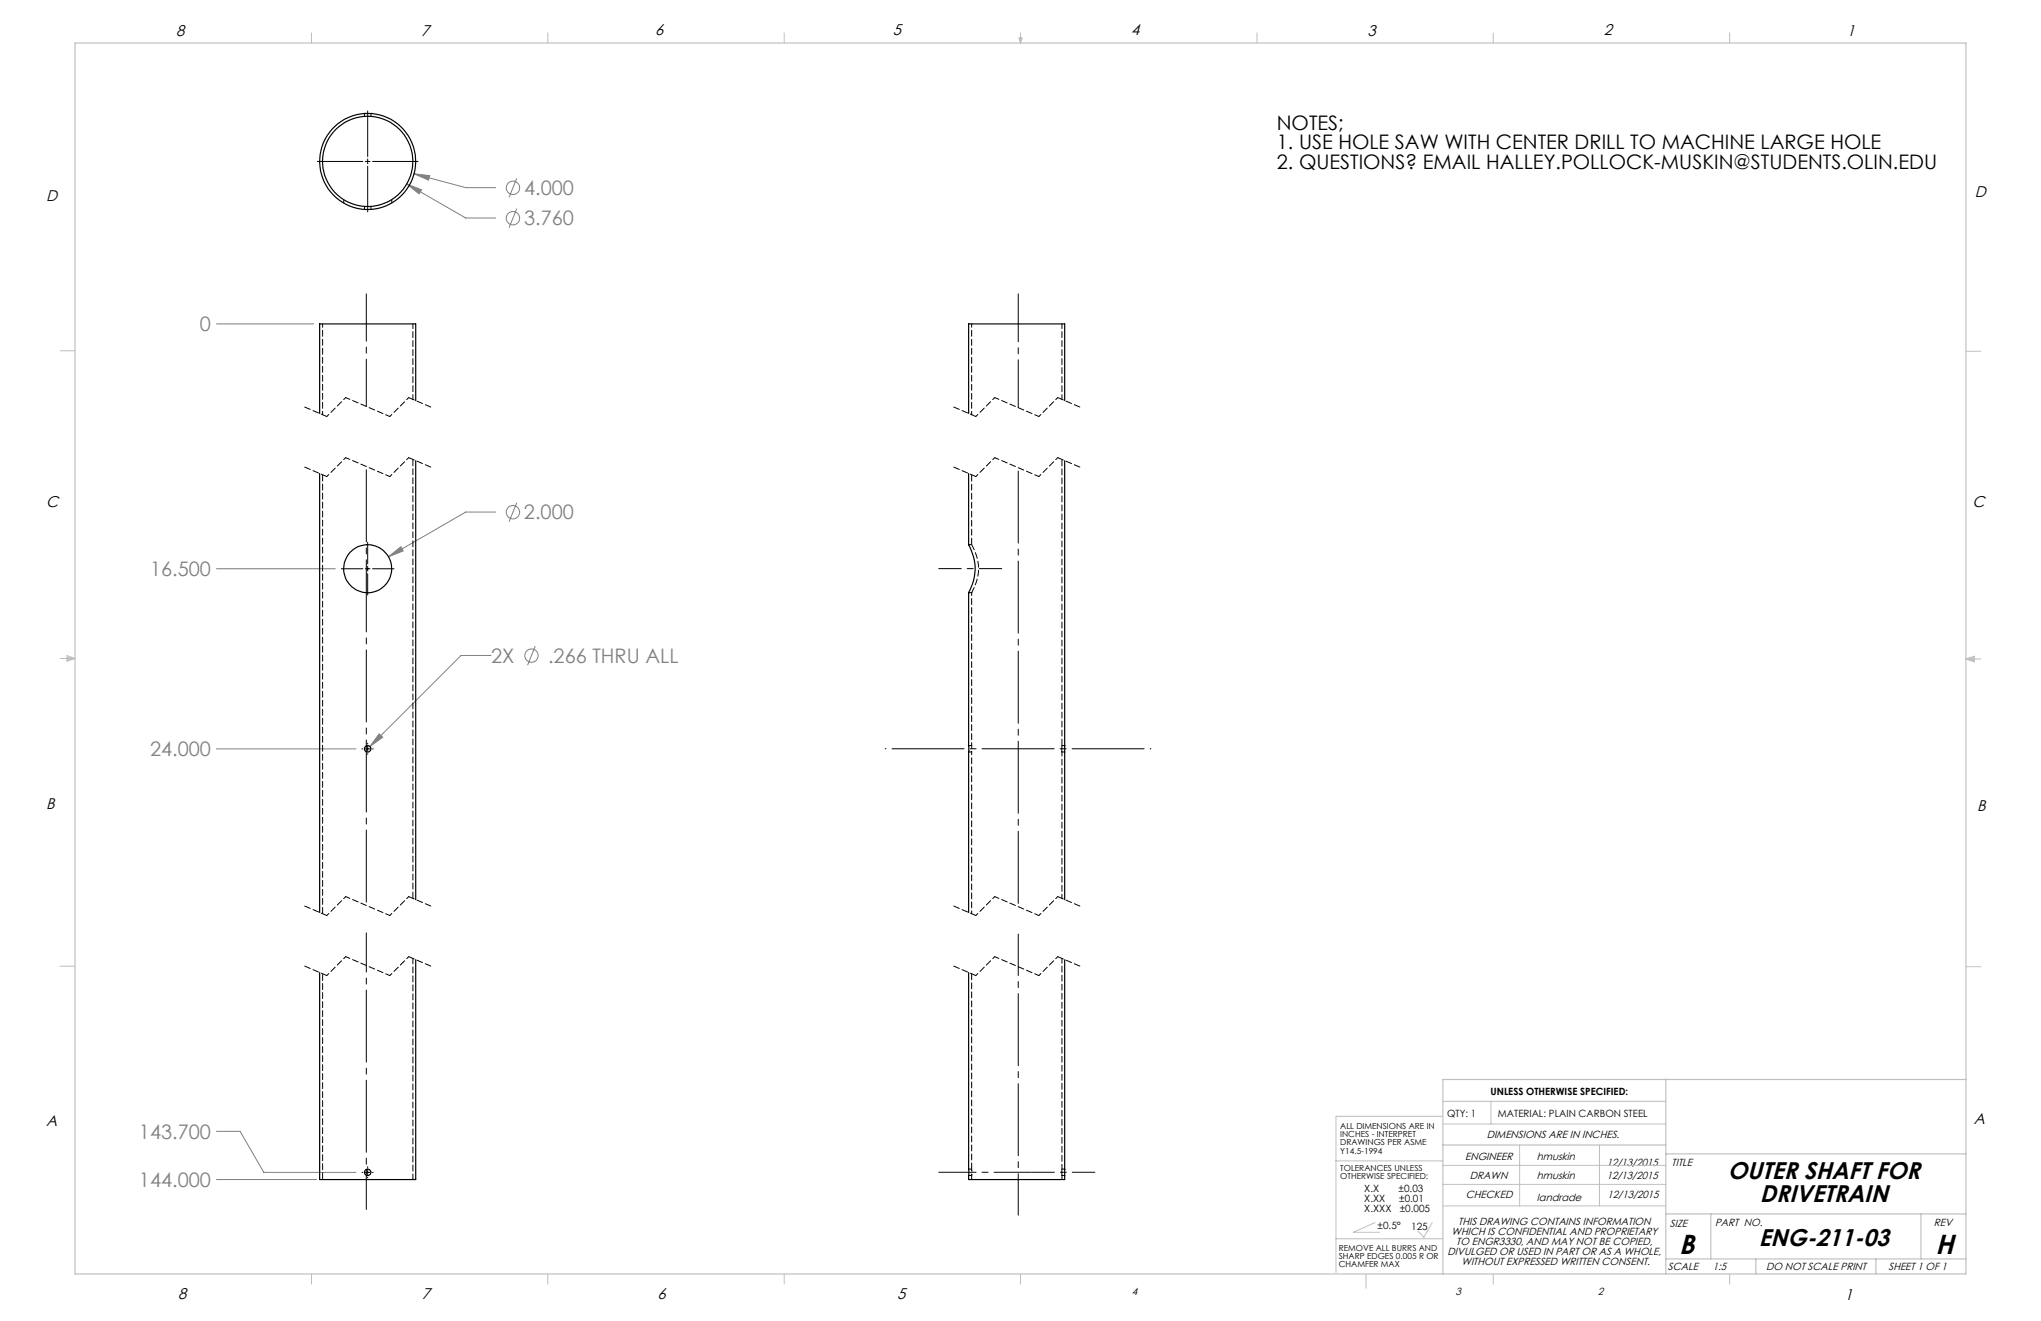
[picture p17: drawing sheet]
<svg xmlns="http://www.w3.org/2000/svg" width="432mm" height="279mm" viewBox="0 0 432 279" stroke-linecap="round" stroke-linejoin="round" font-family="sans-serif">
<defs><g id="words">
<g font-size="5.8">
<text x="355.2" y="265.2">B</text>
<text x="409.5" y="265.2">H</text>
</g>
<g font-size="5.1">
<text x="365.5" y="249.3">OUTER SHAFT FOR</text>
<text x="372.3" y="254.3">DRIVETRAIN</text>
<text x="372.1" y="263.6">ENG-211-03</text>
</g>
<g font-size="4.2">
<text x="270.1" y="27.4">NOTES;</text>
<text x="270.1" y="31.6">1. USE HOLE SAW WITH CENTER DRILL TO MACHINE LARGE HOLE</text>
<text x="270.1" y="35.8">2. QUESTIONS? EMAIL HALLEY.POLLOCK-MUSKIN@STUDENTS.OLIN.EDU</text>
</g>
<g font-size="4.2" fill="#808080">
<text x="110.9" y="41.3">4.000</text>
<text x="110.9" y="47.7">3.760</text>
<text x="42.3" y="70.1">0</text>
<text x="110.9" y="109.9">2.000</text>
<text x="31.7" y="121.9">16.500</text>
<text x="103.9" y="140.2">2X</text>
<text x="116" y="140.2">.266 THRU ALL</text>
<text x="31.7" y="160">24.000</text>
<text x="29.4" y="240.9">143.700</text>
<text x="29.4" y="251.1">144.000</text>
</g>
<g font-size="3.3">
<text x="37.2" y="7.6">8</text>
<text x="89.1" y="7.6">7</text>
<text x="138.6" y="7.4">6</text>
<text x="188.9" y="7.4">5</text>
<text x="239.3" y="7.5">4</text>
<text x="289.3" y="7.6">3</text>
<text x="339.3" y="7.5">2</text>
<text x="390.8" y="7.6">1</text>
<text x="417.8" y="41.6">D</text>
<text x="9.8" y="42.5">D</text>
<text x="9.8" y="107.2">C</text>
<text x="417.3" y="107.3">C</text>
<text x="9.7" y="171.1">B</text>
<text x="418.3" y="171.5">B</text>
<text x="9.7" y="238.1">A</text>
<text x="417.6" y="237.7">A</text>
<text x="37.7" y="274.7">8</text>
<text x="89.3" y="274.7">7</text>
<text x="139.1" y="274.7">6</text>
<text x="189.8" y="274.7">5</text>
<text x="390.3" y="275">1</text>
</g>
<g font-size="2.2">
<text x="310" y="245.4">ENGINEER</text>
<text x="314.5" y="240.8">DIMENSIONS ARE IN INCHES.</text>
<text x="325.1" y="245.4">hmuskin</text>
<text x="311" y="249.4">DRAWN</text>
<text x="325.1" y="249.4">hmuskin</text>
<text x="339.9" y="246.5">12/13/2015</text>
<text x="339.9" y="249.4">12/13/2015</text>
<text x="353.6" y="246.5">TITLE</text>
<text x="310.1" y="253.5">CHECKED</text>
<text x="325.2" y="254">landrade</text>
<text x="340.1" y="253.5">12/13/2015</text>
<text x="307.1" y="261.2">WHICH IS CONFIDENTIAL AND PROPRIETARY</text>
<text x="308.1" y="263.3">TO ENGR3330, AND MAY NOT BE COPIED,</text>
<text x="308.5" y="259">THIS DRAWING CONTAINS INFORMATION</text>
<text x="353.3" y="259.6">SIZE</text>
<text x="362.9" y="259.4">PART NO.</text>
<text x="409.1" y="259.4">REV</text>
<text x="306.3" y="265.4">DIVULGED OR USED IN PART OR AS A WHOLE,</text>
<text x="309.2" y="267.5">WITHOUT EXPRESSED WRITTEN CONSENT.</text>
<text x="352.9" y="268.7">SCALE</text>
<text x="362.4" y="268.7">1:5</text>
<text x="373.6" y="268.7">DO NOT SCALE PRINT</text>
<text x="399.5" y="268.7">SHEET 1 OF 1</text>
<text x="239.5" y="273.9">4</text>
<text x="307.9" y="274">3</text>
<text x="338.1" y="273.9">2</text>
</g>
<g font-size="2.1">
<text x="315.3" y="231.6">UNLESS OTHERWISE SPECIFIED:</text>
<text x="306.2" y="236.2">QTY: 1</text>
<text x="316.9" y="236.2">MATERIAL: PLAIN CARBON STEEL</text>
<text x="288.6" y="252.1">X.X</text>
<text x="288.6" y="254.3">X.XX</text>
<text x="288.6" y="256.4">X.XXX</text>
<text x="295.9" y="252.1">±0.03</text>
<text x="296" y="254.3">±0.01</text>
<text x="296.1" y="256.4">±0.005</text>
<text x="291.4" y="259.9">±0.5°</text>
<text x="298.6" y="260.2">125</text>
</g>
<g font-size="1.8">
<text x="283.5" y="238.7">ALL DIMENSIONS ARE IN</text>
<text x="283.5" y="240.5">INCHES - INTERPRET</text>
<text x="283.5" y="242.2">DRAWINGS PER ASME</text>
<text x="283.5" y="244">Y14.5-1994</text>
<text x="283.5" y="247.6">TOLERANCES UNLESS</text>
<text x="283.5" y="249.4">OTHERWISE SPECIFIED:</text>
<text x="283.2" y="264.5">REMOVE ALL BURRS AND</text>
<text x="283.2" y="266.3">SHARP EDGES 0.005 R OR</text>
<text x="283.2" y="268">CHAMFER MAX</text>
</g>
</g></defs>
<g fill="none" stroke="#808080" stroke-width=".21">
<path d="M86 38.9l3.2 1.2-.5 .9zM86 38.9l12.5 7.2h6.4M87.6 36.8l3.3 .3-.2 1zM87.6 36.8l10.9 2.9h6.4M109.3 37.7l-1.6 4M109.3 44.1l-1.6 4.1M45.8 68.5h20.6M82.2 117.8l2.6-2.2 .5 .9zM104.9 108.3h-6.4l-16.3 9.5M109.3 106.3l-1.6 4M45.8 120.3h25.1M103.9 138.6h-6.4l-19.3 19.3"/>
<path d="M113.2 136.7l-1.6 4M45.8 158.4h29.5M80.2 155.2l.8 .7-2.8 2zM45.8 239.3h5l5 8.7h19.5M45.8 249.5h21.2"/>
<circle cx="108.5" cy="39.7" r="1.41"/>
<circle cx="108.5" cy="46.2" r="1.41"/>
<circle cx="108.5" cy="108.3" r="1.42"/>
<circle cx="112.4" cy="138.7" r="1.41"/>
</g>
<path d="M77.5 255.8v-58.5" fill="none" stroke="#000" stroke-width=".21" stroke-dasharray="15.2 1.3 1.3 1.3" stroke-dashoffset="6.9"/>
<path d="M77.5 191.5v-92.8M215.4 191.8v-92.9" fill="none" stroke="#000" stroke-width=".21" stroke-dasharray="15.2 1.3 1.3 1.3" stroke-dashoffset="-.7"/>
<path d="M77.5 86v-23.8" fill="none" stroke="#000" stroke-width=".21" stroke-dasharray="15.2 1.3 1.3 1.3" stroke-dashoffset="5.2"/>
<path d="M215.4 257v-59.4" fill="none" stroke="#000" stroke-width=".21" stroke-dasharray="15.2 1.3 1.3 1.3" stroke-dashoffset="6.5"/>
<path d="M215.4 86.2v-24" fill="none" stroke="#000" stroke-width=".21" stroke-dasharray="15.2 1.3 1.3 1.3" stroke-dashoffset="5.1"/>
<path d="M198.6 120.3h13.3M218.3 247.9h13.3" fill="none" stroke="#000" stroke-width=".21" stroke-dasharray="15.2 1.3 1.3 1.3" stroke-dashoffset="10.5"/>
<path d="M187.3 158.4h56.2" fill="none" stroke="#000" stroke-width=".21" stroke-dasharray="15.2 1.3 1.3 1.3" stroke-dashoffset="-1.4"/>
<path d="M198.6 247.9h19.6" fill="none" stroke="#000" stroke-width=".21" stroke-dasharray="15.2 1.3 1.3 1.3" stroke-dashoffset="7.4"/>
<g fill="none" stroke="#000" stroke-width=".21">
<path d="M67.1 34.1h9.7M77.3 34.1h1M77.8 23.5v9.6M77.8 33.6v1M77.8 35.2v9.6M78.8 34.1h9.6M77.8 114.7v4.6M77.8 119.8v1M72.2 120.3h4.6M77.3 120.3h1M77.8 121.3v4.6M78.8 120.3h4.6"/>
<path d="M76.6 158.4h.2M77.3 158.4h1M77.8 157.2v.2M77.8 157.9v1M77.8 159.4v.2M78.8 158.4h.2M76.6 248h.2M77.3 248h1M77.8 246.8v.1M77.8 247.4v1.1M77.8 249v.1M78.8 248h.2"/>
</g>
<g fill="none" stroke="#000" stroke-width=".21" stroke-dasharray="1.3 .6">
<path d="M69.1 88.1l-4.6-2M91.1 98.8l-4.6-2M91.1 86.1l-4.6-2M206.5 88.1l-4.7-2M228.5 98.8l-4.7-2M228.5 86.1l-4.7-2M69.1 100.8l-4.6-2M206.5 100.8l-4.7-2M69.1 193.6l-4.6-2M91.1 191.6l-4.6-2M206.5 193.6l-4.7-2M228.5 191.6l-4.7-2"/>
<path d="M69.1 206.3l-4.6-2M91.1 204.3l-4.6-2M206.5 206.3l-4.7-2M228.5 204.3l-4.7-2"/>
</g>
<g fill="none" stroke="#000" stroke-width=".21" stroke-dasharray="1.3 .6" stroke-dashoffset=".7">
<path d="M73.1 96.8l-4 4M73.1 84.1l-4 4M86.5 96.8l-4 4M86.5 84.1l-4 4M210.5 96.8l-4 4M210.5 84.1l-4 4M223.8 96.8l-4 4M223.8 84.1l-4 4M73.1 189.6l-4 4M86.5 189.6l-4 4M210.5 189.6l-4 4M223.8 189.6l-4 4"/>
<path d="M73.1 202.3l-4 4M86.5 202.3l-4 4M210.5 202.3l-4 4M223.8 202.3l-4 4"/>
</g>
<path d="M82.5 88.1l-9.4-4M219.8 88.1l-9.3-4M82.5 100.8l-9.4-4M219.8 100.8l-9.3-4M82.5 193.6l-9.4-4M219.8 193.6l-9.3-4M82.5 206.3l-9.4-4M219.8 206.3l-9.3-4" fill="none" stroke="#000" stroke-width=".21" stroke-dasharray="1.3 .6" stroke-dashoffset=".3"/>
<g fill="none" stroke="#c0c0c0" stroke-width=".21">
<path d="M65.9 6.9v2.2M115.9 6.9v2.2M165.9 6.9v2.2M215.6 8h.6l-.3 1.1zM215.7 8l.2 1.1M215.9 6.9v2.2M216 8l-.1 1.1M265.9 6.9v2.2M315.9 6.9v2.2M365.9 6.9v2.2M12.7 74.2h3.2M415.9 74.3h3.2"/>
<path d="M12.7 139.3h3.2M14.2 139.1l1.7 .2M14.2 138.7l1.7 .6-1.7 .5zM15.9 139.3l-1.7 .3M415.9 139.4h3.2M415.9 139.4l1.8-.6v1.2zM415.9 139.4l1.8 .3M417.7 139.2l-1.8 .2M12.7 204.4h3.2M415.9 204.5h3.2M305.3 236.1h-22.7v33M305.3 232.9h47.1"/>
<path d="M305.3 237.7h47.1M315.4 232.9v4.8M282.6 245.5h22.7M290.9 258.6l-4.6 2h5.6M303 258.6l-1.8 3.1-1.3-1.3M305.3 255.1h47.1M305.3 250.5h47.1M305.3 246.5h47.1M321.5 242.2v12.9M338.4 242.2v12.9M65.9 269.5v2.1M115.9 269.5v2.1"/>
<path d="M165.9 269.5v2.1M215.9 269.5v2.1M282.6 262h22.7M289 269.5v3M315.9 269.5v2.1M365.9 269.5v2.1"/>
</g>
<path d="M15.9 9.1h400v260.4h-400zM352.4 228.2v41.3M415.9 228.3h-110.6v41.2M305.3 242.2h47.1M352.4 256.8h63.5M352.4 244.1h63.5M361.9 256.8v9.5M406.4 256.8v9.5M352.4 266.3h63.5M371.5 266.3v3.2M396.9 266.3v3.2" fill="none" stroke="#c0c0c0" stroke-width=".25"/>
<path d="M82.2 117.8l3.1-1.3-.5-.9zM80.2 155.2l-2 2.7 2.8-2zM87.6 36.8l3.1 1.3 .2-1zM86 38.9l2.7 2.1 .5-.9z" fill="#808080"/>
<g fill="none" stroke="#000" stroke-width=".25">
<path d="M77.1 24h.1M78.5 24h.1M87.9 84.7v-16.2h-20.3v19M87.9 97.4v92.9M225.2 84.7v-16.2h-20.3v19M225.2 97.4v92.9M67.6 100.2v92.8M204.9 100.2v15a10 10 0 0 1 0 10.2v67.6M87.9 203v46.5h-20.3v-43.8M225.2 203v46.5h-20.3v-43.8"/>
<circle cx="77.8" cy="34.1" r="9.5"/>
<circle cx="77.8" cy="34.1" r="10.2"/>
<circle cx="77.8" cy="120.3" r="5.1"/>
<circle cx="77.8" cy="158.4" r=".67"/>
<circle cx="77.8" cy="248" r=".67"/>
</g>
<path d="M72.7 42.2v.7M87.4 84.5v-16M224.7 84.5v-16M224.6 158.4l.1-.7M224.6 247.9l.1-.6M224.7 247.3v-44.6" fill="none" stroke="#000" stroke-width=".21" stroke-dasharray="1.3 .6" stroke-dashoffset=".3"/>
<path d="M68.3 68.5v19.2M205.6 68.5v19.2M205.6 125.3v32.4" fill="none" stroke="#000" stroke-width=".21" stroke-dasharray="1.3 .6" stroke-dashoffset=".6"/>
<g fill="none" stroke="#000" stroke-width=".21" stroke-dasharray="1.3 .6">
<path d="M77.1 24v.6M78.5 24.6v-.6M77.1 43.7v.6M78.5 44.3v-.6M205.6 115.2v.1a9.5 9.5 0 0 1 .1 9.8l-.1 .2M205.6 115.2h-.6M205 125.3h.6M205 125.3v-.1M77.8 157.7h-.1M78.5 158.4h.1M205 159h.6M205 159v-.2"/>
<path d="M205.6 157.7h-.6M224.6 158.3v.1M224.7 159h.6M225.3 157.7h.1M225.3 157.7h-.6M205.6 206v41.3M77.8 247.3h-.1M78.5 247.9h.1M205 248.6h.6M205 248.6h.1M205.6 247.3h-.6M205.6 247.6v-.1"/>
<path d="M224.6 247.9v.1M224.7 248.6h.6M225.3 247.3h.1M225.3 247.3h-.6"/>
</g>
<path d="M68.3 100.4v92.9M205.6 100.4v14.8M224.7 157.7v-60.5M87.4 190v-92.8" fill="none" stroke="#000" stroke-width=".21" stroke-dasharray="1.3 .6" stroke-dashoffset="-.1"/>
<path d="M87.4 249.5v-46.8" fill="none" stroke="#000" stroke-width=".21" stroke-dasharray="1.3 .6" stroke-dashoffset=".1"/>
<path d="M68.3 206v43.5" fill="none" stroke="#000" stroke-width=".21" stroke-dasharray="1.3 .6" stroke-dashoffset="-.2"/>
<path d="M82.9 42.9v-.7M224.7 159l-.1-.6M224.7 190v-31M205.6 248.6v.9M224.7 248.6l-.1-.7M224.7 249.5v-.9" fill="none" stroke="#000" stroke-width=".21" stroke-dasharray="1.3 .6" stroke-dashoffset=".4"/>
<path d="M205.6 157.7v1.3M205.6 159v34.3" fill="none" stroke="#000" stroke-width=".21" stroke-dasharray="1.3 .6" stroke-dashoffset=".7"/>
<path d="M205.6 247.3v1.3v-.3" fill="none" stroke="#000" stroke-width=".21" stroke-dasharray="1.3 .6" stroke-dashoffset=".8"/>
<use href="#words"/>
</svg>
